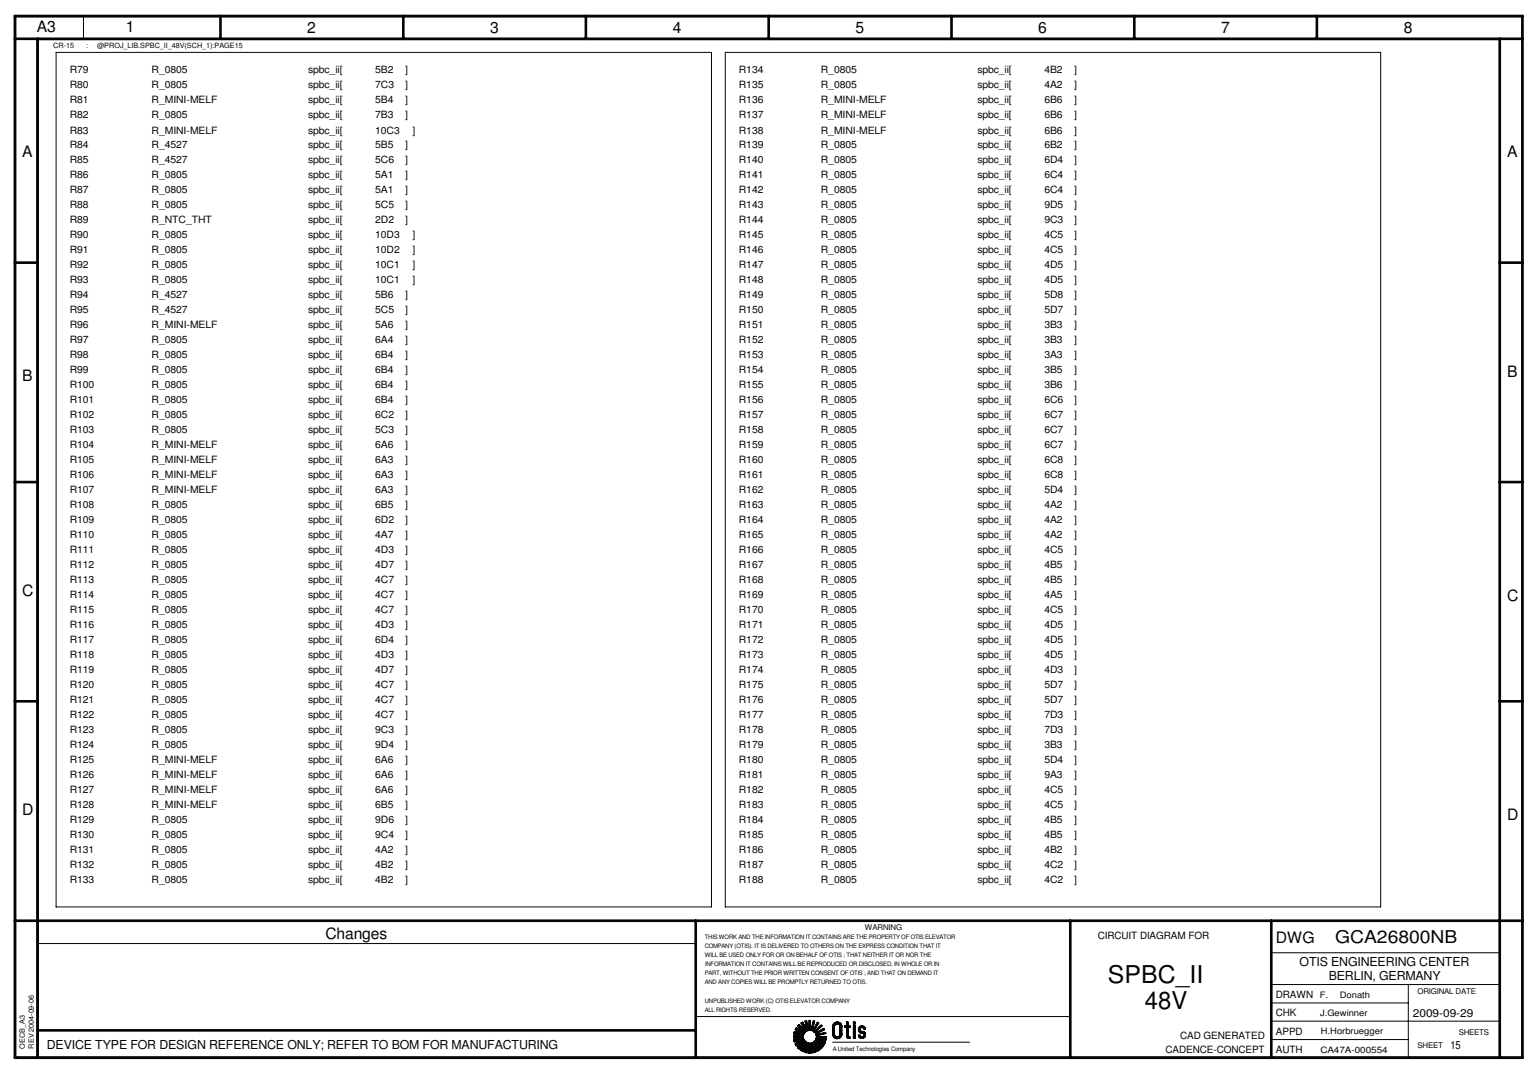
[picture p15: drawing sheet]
<svg xmlns="http://www.w3.org/2000/svg" width="297mm" height="210mm" viewBox="0 0 297 210" stroke-linecap="round" stroke-linejoin="round" font-family="sans-serif">
<defs><g id="words">
<g font-size="4.7" fill="#040503">
<text x="213.9" y="189.7">SPBC_II</text>
<text x="221.1" y="194.8">48V</text>
</g>
<text font-size="3.4" fill="#040503" x="257.9" y="182.2">GCA26800NB</text>
<g font-size="3" fill="#040503">
<text x="7.1" y="6.2">A3</text>
<text x="24.3" y="6.2">1</text>
<text x="59.3" y="6.4">2</text>
<text x="94.7" y="6.4">3</text>
<text x="129.9" y="6.4">4</text>
<text x="165.2" y="6.4">5</text>
<text x="200.5" y="6.4">6</text>
<text x="235.8" y="6.4">7</text>
<text x="271.1" y="6.4">8</text>
<text x="4.3" y="30.4">A</text>
<text x="291.1" y="30.4">A</text>
<text x="4.3" y="73.6">B</text>
<text x="291.1" y="72.7">B</text>
<text x="4.3" y="115.1">C</text>
<text x="291.1" y="116">C</text>
<text x="4.3" y="157.4">D</text>
<text x="291.1" y="158.3">D</text>
<text x="62.9" y="181.3">Changes</text>
<text x="246.4" y="182.2">DWG</text>
</g>
<g font-size="2.4" fill="#040503">
<text x="251" y="186.6">OTIS ENGINEERING CENTER</text>
<text x="256.6" y="189.3">BERLIN, GERMANY</text>
<text x="9.1" y="202.5">DEVICE TYPE FOR DESIGN REFERENCE ONLY; REFER TO BOM FOR MANUFACTURING</text>
</g>
<g font-size="2.2" fill="#040503">
<text x="272.9" y="196.3">2009-09-29</text>
<text x="280.1" y="202.5">15</text>
</g>
<g font-size="1.9" fill="#040503">
<text x="13.5" y="17.1">R80</text>
<text x="13.5" y="14.2">R79</text>
<text x="29.3" y="17.1">R_0805</text>
<text x="29.3" y="14.2">R_0805</text>
<text x="59.5" y="17.1">spbc_ii[</text>
<text x="59.5" y="14.2">spbc_ii[</text>
<text x="72.5" y="17.1">7C3</text>
<text x="72.5" y="14.2">5B2</text>
<text x="78.2" y="17.1">]</text>
<text x="78.2" y="14.2">]</text>
<text x="142.7" y="17.1">R135</text>
<text x="142.7" y="14.2">R134</text>
<text x="158.5" y="17.1">R_0805</text>
<text x="158.5" y="14.2">R_0805</text>
<text x="188.8" y="17.1">spbc_ii[</text>
<text x="188.8" y="14.2">spbc_ii[</text>
<text x="201.7" y="17.1">4A2</text>
<text x="201.7" y="14.2">4B2</text>
<text x="207.5" y="17.1">]</text>
<text x="207.5" y="14.2">]</text>
<text x="13.5" y="22.9">R82</text>
<text x="13.5" y="20">R81</text>
<text x="29.3" y="22.9">R_0805</text>
<text x="29.3" y="20">R_MINI-MELF</text>
<text x="59.5" y="20">spbc_ii[</text>
<text x="59.5" y="22.9">spbc_ii[</text>
<text x="72.5" y="20">5B4</text>
<text x="72.5" y="22.9">7B3</text>
<text x="78.2" y="20">]</text>
<text x="78.2" y="22.9">]</text>
<text x="142.7" y="22.9">R137</text>
<text x="142.7" y="20">R136</text>
<text x="158.5" y="22.9">R_MINI-MELF</text>
<text x="158.5" y="20">R_MINI-MELF</text>
<text x="188.8" y="22.9">spbc_ii[</text>
<text x="188.8" y="20">spbc_ii[</text>
<text x="201.7" y="22.9">6B6</text>
<text x="201.7" y="20">6B6</text>
<text x="207.5" y="22.9">]</text>
<text x="207.5" y="20">]</text>
<text x="13.5" y="28.7">R84</text>
<text x="13.5" y="25.8">R83</text>
<text x="29.3" y="28.7">R_4527</text>
<text x="29.3" y="25.8">R_MINI-MELF</text>
<text x="59.5" y="25.8">spbc_ii[</text>
<text x="59.5" y="28.7">spbc_ii[</text>
<text x="72.5" y="25.8">10C3</text>
<text x="72.5" y="28.7">5B5</text>
<text x="78.2" y="28.7">]</text>
<text x="79.7" y="25.8">]</text>
<text x="142.7" y="28.7">R139</text>
<text x="142.7" y="25.8">R138</text>
<text x="158.5" y="28.7">R_0805</text>
<text x="158.5" y="25.8">R_MINI-MELF</text>
<text x="188.8" y="25.8">spbc_ii[</text>
<text x="188.8" y="28.7">spbc_ii[</text>
<text x="201.7" y="25.8">6B6</text>
<text x="201.7" y="28.7">6B2</text>
<text x="207.5" y="25.8">]</text>
<text x="207.5" y="28.7">]</text>
<text x="13.5" y="34.5">R86</text>
<text x="13.5" y="31.5">R85</text>
<text x="29.3" y="34.5">R_0805</text>
<text x="29.3" y="31.5">R_4527</text>
<text x="59.5" y="34.5">spbc_ii[</text>
<text x="59.5" y="31.5">spbc_ii[</text>
<text x="72.5" y="34.5">5A1</text>
<text x="72.5" y="31.5">5C6</text>
<text x="78.2" y="31.5">]</text>
<text x="78.2" y="34.5">]</text>
<text x="142.7" y="34.5">R141</text>
<text x="142.7" y="31.5">R140</text>
<text x="158.5" y="34.5">R_0805</text>
<text x="158.5" y="31.5">R_0805</text>
<text x="188.8" y="34.5">spbc_ii[</text>
<text x="188.8" y="31.5">spbc_ii[</text>
<text x="201.7" y="34.5">6C4</text>
<text x="201.7" y="31.5">6D4</text>
<text x="207.5" y="34.5">]</text>
<text x="207.5" y="31.5">]</text>
<text x="13.5" y="40.2">R88</text>
<text x="13.5" y="37.3">R87</text>
<text x="29.3" y="40.2">R_0805</text>
<text x="29.3" y="37.3">R_0805</text>
<text x="59.5" y="40.2">spbc_ii[</text>
<text x="59.5" y="37.3">spbc_ii[</text>
<text x="72.5" y="40.2">5C5</text>
<text x="72.5" y="37.3">5A1</text>
<text x="78.2" y="40.2">]</text>
<text x="78.2" y="37.3">]</text>
<text x="142.7" y="40.2">R143</text>
<text x="142.7" y="37.3">R142</text>
<text x="158.5" y="40.2">R_0805</text>
<text x="158.5" y="37.3">R_0805</text>
<text x="188.8" y="40.2">spbc_ii[</text>
<text x="188.8" y="37.3">spbc_ii[</text>
<text x="201.7" y="40.2">9D5</text>
<text x="201.7" y="37.3">6C4</text>
<text x="207.5" y="40.2">]</text>
<text x="207.5" y="37.3">]</text>
<text x="13.5" y="43.1">R89</text>
<text x="13.5" y="46">R90</text>
<text x="29.3" y="43.1">R_NTC_THT</text>
<text x="29.3" y="46">R_0805</text>
<text x="59.5" y="43.1">spbc_ii[</text>
<text x="59.5" y="46">spbc_ii[</text>
<text x="72.5" y="43.1">2D2</text>
<text x="72.5" y="46">10D3</text>
<text x="78.2" y="43.1">]</text>
<text x="79.7" y="46">]</text>
<text x="142.7" y="46">R145</text>
<text x="142.7" y="43.1">R144</text>
<text x="158.5" y="46">R_0805</text>
<text x="158.5" y="43.1">R_0805</text>
<text x="188.8" y="46">spbc_ii[</text>
<text x="188.8" y="43.1">spbc_ii[</text>
<text x="201.7" y="46">4C5</text>
<text x="201.7" y="43.1">9C3</text>
<text x="207.5" y="46">]</text>
<text x="207.5" y="43.1">]</text>
<text x="13.5" y="51.8">R92</text>
<text x="13.5" y="48.9">R91</text>
<text x="29.3" y="51.8">R_0805</text>
<text x="29.3" y="48.9">R_0805</text>
<text x="59.5" y="51.8">spbc_ii[</text>
<text x="59.5" y="48.9">spbc_ii[</text>
<text x="72.5" y="51.8">10C1</text>
<text x="72.5" y="48.9">10D2</text>
<text x="79.7" y="51.8">]</text>
<text x="79.7" y="48.9">]</text>
<text x="142.7" y="51.8">R147</text>
<text x="142.7" y="48.9">R146</text>
<text x="158.5" y="51.8">R_0805</text>
<text x="158.5" y="48.9">R_0805</text>
<text x="188.8" y="51.8">spbc_ii[</text>
<text x="188.8" y="48.9">spbc_ii[</text>
<text x="201.7" y="51.8">4D5</text>
<text x="201.7" y="48.9">4C5</text>
<text x="207.5" y="51.8">]</text>
<text x="207.5" y="48.9">]</text>
<text x="13.5" y="57.6">R94</text>
<text x="13.5" y="54.7">R93</text>
<text x="29.3" y="57.6">R_4527</text>
<text x="29.3" y="54.7">R_0805</text>
<text x="59.5" y="57.6">spbc_ii[</text>
<text x="59.5" y="54.7">spbc_ii[</text>
<text x="72.5" y="57.6">5B6</text>
<text x="72.5" y="54.7">10C1</text>
<text x="78.2" y="57.6">]</text>
<text x="79.7" y="54.7">]</text>
<text x="142.7" y="57.6">R149</text>
<text x="142.7" y="54.7">R148</text>
<text x="158.5" y="57.6">R_0805</text>
<text x="158.5" y="54.7">R_0805</text>
<text x="188.8" y="57.6">spbc_ii[</text>
<text x="188.8" y="54.7">spbc_ii[</text>
<text x="201.7" y="57.6">5D8</text>
<text x="201.7" y="54.7">4D5</text>
<text x="207.5" y="57.6">]</text>
<text x="207.5" y="54.7">]</text>
<text x="13.5" y="63.4">R96</text>
<text x="13.5" y="60.5">R95</text>
<text x="29.3" y="63.4">R_MINI-MELF</text>
<text x="29.3" y="60.5">R_4527</text>
<text x="59.5" y="63.4">spbc_ii[</text>
<text x="59.5" y="60.5">spbc_ii[</text>
<text x="72.5" y="63.4">5A6</text>
<text x="72.5" y="60.5">5C5</text>
<text x="78.2" y="63.4">]</text>
<text x="78.2" y="60.5">]</text>
<text x="142.7" y="63.4">R151</text>
<text x="142.7" y="60.5">R150</text>
<text x="158.5" y="63.4">R_0805</text>
<text x="158.5" y="60.5">R_0805</text>
<text x="188.8" y="63.4">spbc_ii[</text>
<text x="188.8" y="60.5">spbc_ii[</text>
<text x="201.7" y="63.4">3B3</text>
<text x="201.7" y="60.5">5D7</text>
<text x="207.5" y="60.5">]</text>
<text x="207.5" y="63.4">]</text>
<text x="13.5" y="69.2">R98</text>
<text x="13.5" y="66.3">R97</text>
<text x="29.3" y="69.2">R_0805</text>
<text x="29.3" y="66.3">R_0805</text>
<text x="59.5" y="69.2">spbc_ii[</text>
<text x="59.5" y="66.3">spbc_ii[</text>
<text x="72.5" y="69.2">6B4</text>
<text x="72.5" y="66.3">6A4</text>
<text x="78.2" y="69.2">]</text>
<text x="78.2" y="66.3">]</text>
<text x="142.7" y="69.2">R153</text>
<text x="142.7" y="66.3">R152</text>
<text x="158.5" y="69.2">R_0805</text>
<text x="158.5" y="66.3">R_0805</text>
<text x="188.8" y="69.2">spbc_ii[</text>
<text x="188.8" y="66.3">spbc_ii[</text>
<text x="201.7" y="69.2">3A3</text>
<text x="201.7" y="66.3">3B3</text>
<text x="207.5" y="69.2">]</text>
<text x="207.5" y="66.3">]</text>
<text x="13.5" y="77.9">R101</text>
<text x="13.5" y="75">R100</text>
<text x="13.5" y="72.1">R99</text>
<text x="29.3" y="77.9">R_0805</text>
<text x="29.3" y="75">R_0805</text>
<text x="29.3" y="72.1">R_0805</text>
<text x="59.5" y="72.1">spbc_ii[</text>
<text x="59.5" y="77.9">spbc_ii[</text>
<text x="59.5" y="75">spbc_ii[</text>
<text x="72.5" y="72.1">6B4</text>
<text x="72.5" y="77.9">6B4</text>
<text x="72.5" y="75">6B4</text>
<text x="78.2" y="72.1">]</text>
<text x="78.2" y="77.9">]</text>
<text x="78.2" y="75">]</text>
<text x="142.7" y="77.9">R156</text>
<text x="142.7" y="75">R155</text>
<text x="142.7" y="72.1">R154</text>
<text x="158.5" y="77.9">R_0805</text>
<text x="158.5" y="75">R_0805</text>
<text x="158.5" y="72.1">R_0805</text>
<text x="188.8" y="77.9">spbc_ii[</text>
<text x="188.8" y="75">spbc_ii[</text>
<text x="188.8" y="72.1">spbc_ii[</text>
<text x="201.7" y="77.9">6C6</text>
<text x="201.7" y="75">3B6</text>
<text x="201.7" y="72.1">3B5</text>
<text x="207.5" y="77.9">]</text>
<text x="207.5" y="75">]</text>
<text x="207.5" y="72.1">]</text>
<text x="13.5" y="83.7">R103</text>
<text x="13.5" y="80.8">R102</text>
<text x="29.3" y="83.7">R_0805</text>
<text x="29.3" y="80.8">R_0805</text>
<text x="59.5" y="83.7">spbc_ii[</text>
<text x="59.5" y="80.8">spbc_ii[</text>
<text x="72.5" y="83.7">5C3</text>
<text x="72.5" y="80.8">6C2</text>
<text x="78.2" y="83.7">]</text>
<text x="78.2" y="80.8">]</text>
<text x="142.7" y="83.7">R158</text>
<text x="142.7" y="80.8">R157</text>
<text x="158.5" y="83.7">R_0805</text>
<text x="158.5" y="80.8">R_0805</text>
<text x="188.8" y="83.7">spbc_ii[</text>
<text x="188.8" y="80.8">spbc_ii[</text>
<text x="201.7" y="83.7">6C7</text>
<text x="201.7" y="80.8">6C7</text>
<text x="207.5" y="83.7">]</text>
<text x="207.5" y="80.8">]</text>
<text x="13.5" y="89.5">R105</text>
<text x="13.5" y="86.5">R104</text>
<text x="29.3" y="89.5">R_MINI-MELF</text>
<text x="29.3" y="86.5">R_MINI-MELF</text>
<text x="59.5" y="89.5">spbc_ii[</text>
<text x="59.5" y="86.5">spbc_ii[</text>
<text x="72.5" y="89.5">6A3</text>
<text x="72.5" y="86.5">6A6</text>
<text x="78.2" y="89.5">]</text>
<text x="78.2" y="86.5">]</text>
<text x="142.7" y="89.5">R160</text>
<text x="142.7" y="86.5">R159</text>
<text x="158.5" y="89.5">R_0805</text>
<text x="158.5" y="86.5">R_0805</text>
<text x="188.8" y="89.5">spbc_ii[</text>
<text x="188.8" y="86.5">spbc_ii[</text>
<text x="201.7" y="89.5">6C8</text>
<text x="201.7" y="86.5">6C7</text>
<text x="207.5" y="89.5">]</text>
<text x="207.5" y="86.5">]</text>
<text x="13.5" y="95.2">R107</text>
<text x="13.5" y="92.3">R106</text>
<text x="29.3" y="95.2">R_MINI-MELF</text>
<text x="29.3" y="92.3">R_MINI-MELF</text>
<text x="59.5" y="95.2">spbc_ii[</text>
<text x="59.5" y="92.3">spbc_ii[</text>
<text x="72.5" y="95.2">6A3</text>
<text x="72.5" y="92.3">6A3</text>
<text x="78.2" y="95.2">]</text>
<text x="78.2" y="92.3">]</text>
<text x="142.7" y="95.2">R162</text>
<text x="142.7" y="92.3">R161</text>
<text x="158.5" y="95.2">R_0805</text>
<text x="158.5" y="92.3">R_0805</text>
<text x="188.8" y="95.2">spbc_ii[</text>
<text x="188.8" y="92.3">spbc_ii[</text>
<text x="201.7" y="95.2">5D4</text>
<text x="201.7" y="92.3">6C8</text>
<text x="207.5" y="95.2">]</text>
<text x="207.5" y="92.3">]</text>
<text x="13.5" y="101">R109</text>
<text x="13.5" y="98.1">R108</text>
<text x="29.3" y="101">R_0805</text>
<text x="29.3" y="98.1">R_0805</text>
<text x="59.5" y="101">spbc_ii[</text>
<text x="59.5" y="98.1">spbc_ii[</text>
<text x="72.5" y="101">6D2</text>
<text x="72.5" y="98.1">6B5</text>
<text x="78.2" y="101">]</text>
<text x="78.2" y="98.1">]</text>
<text x="142.7" y="101">R164</text>
<text x="142.7" y="98.1">R163</text>
<text x="158.5" y="101">R_0805</text>
<text x="158.5" y="98.1">R_0805</text>
<text x="188.8" y="101">spbc_ii[</text>
<text x="188.8" y="98.1">spbc_ii[</text>
<text x="201.7" y="101">4A2</text>
<text x="201.7" y="98.1">4A2</text>
<text x="207.5" y="101">]</text>
<text x="207.5" y="98.1">]</text>
<text x="13.5" y="106.8">R111</text>
<text x="13.5" y="103.9">R110</text>
<text x="29.3" y="106.8">R_0805</text>
<text x="29.3" y="103.9">R_0805</text>
<text x="59.5" y="106.8">spbc_ii[</text>
<text x="59.5" y="103.9">spbc_ii[</text>
<text x="72.5" y="106.8">4D3</text>
<text x="72.5" y="103.9">4A7</text>
<text x="78.2" y="106.8">]</text>
<text x="78.2" y="103.9">]</text>
<text x="142.7" y="106.8">R166</text>
<text x="142.7" y="103.9">R165</text>
<text x="158.5" y="106.8">R_0805</text>
<text x="158.5" y="103.9">R_0805</text>
<text x="188.8" y="106.8">spbc_ii[</text>
<text x="188.8" y="103.9">spbc_ii[</text>
<text x="201.7" y="106.8">4C5</text>
<text x="201.7" y="103.9">4A2</text>
<text x="207.5" y="106.8">]</text>
<text x="207.5" y="103.9">]</text>
<text x="13.5" y="112.6">R113</text>
<text x="13.5" y="109.7">R112</text>
<text x="29.3" y="112.6">R_0805</text>
<text x="29.3" y="109.7">R_0805</text>
<text x="59.5" y="112.6">spbc_ii[</text>
<text x="59.5" y="109.7">spbc_ii[</text>
<text x="72.5" y="112.6">4C7</text>
<text x="72.5" y="109.7">4D7</text>
<text x="78.2" y="112.6">]</text>
<text x="78.2" y="109.7">]</text>
<text x="142.7" y="112.6">R168</text>
<text x="142.7" y="109.7">R167</text>
<text x="158.5" y="112.6">R_0805</text>
<text x="158.5" y="109.7">R_0805</text>
<text x="188.8" y="112.6">spbc_ii[</text>
<text x="188.8" y="109.7">spbc_ii[</text>
<text x="201.7" y="112.6">4B5</text>
<text x="201.7" y="109.7">4B5</text>
<text x="207.5" y="112.6">]</text>
<text x="207.5" y="109.7">]</text>
<text x="13.5" y="118.4">R115</text>
<text x="13.5" y="115.5">R114</text>
<text x="29.3" y="118.4">R_0805</text>
<text x="29.3" y="115.5">R_0805</text>
<text x="59.5" y="118.4">spbc_ii[</text>
<text x="59.5" y="115.5">spbc_ii[</text>
<text x="72.5" y="118.4">4C7</text>
<text x="72.5" y="115.5">4C7</text>
<text x="78.2" y="118.4">]</text>
<text x="78.2" y="115.5">]</text>
<text x="142.7" y="118.4">R170</text>
<text x="142.7" y="115.5">R169</text>
<text x="158.5" y="118.4">R_0805</text>
<text x="158.5" y="115.5">R_0805</text>
<text x="188.8" y="118.4">spbc_ii[</text>
<text x="188.8" y="115.5">spbc_ii[</text>
<text x="201.7" y="118.4">4C5</text>
<text x="201.7" y="115.5">4A5</text>
<text x="207.5" y="118.4">]</text>
<text x="207.5" y="115.5">]</text>
<text x="13.5" y="124.2">R117</text>
<text x="13.5" y="121.3">R116</text>
<text x="29.3" y="124.2">R_0805</text>
<text x="29.3" y="121.3">R_0805</text>
<text x="59.5" y="124.2">spbc_ii[</text>
<text x="59.5" y="121.3">spbc_ii[</text>
<text x="72.5" y="124.2">6D4</text>
<text x="72.5" y="121.3">4D3</text>
<text x="78.2" y="124.2">]</text>
<text x="78.2" y="121.3">]</text>
<text x="142.7" y="124.2">R172</text>
<text x="142.7" y="121.3">R171</text>
<text x="158.5" y="124.2">R_0805</text>
<text x="158.5" y="121.3">R_0805</text>
<text x="188.8" y="124.2">spbc_ii[</text>
<text x="188.8" y="121.3">spbc_ii[</text>
<text x="201.7" y="124.2">4D5</text>
<text x="201.7" y="121.3">4D5</text>
<text x="207.5" y="124.2">]</text>
<text x="207.5" y="121.3">]</text>
<text x="13.5" y="130">R119</text>
<text x="13.5" y="127">R118</text>
<text x="29.3" y="130">R_0805</text>
<text x="29.3" y="127">R_0805</text>
<text x="59.5" y="130">spbc_ii[</text>
<text x="59.5" y="127">spbc_ii[</text>
<text x="72.5" y="130">4D7</text>
<text x="72.5" y="127">4D3</text>
<text x="78.2" y="130">]</text>
<text x="78.2" y="127">]</text>
<text x="142.7" y="130">R174</text>
<text x="142.7" y="127">R173</text>
<text x="158.5" y="130">R_0805</text>
<text x="158.5" y="127">R_0805</text>
<text x="188.8" y="130">spbc_ii[</text>
<text x="188.8" y="127">spbc_ii[</text>
<text x="201.7" y="130">4D3</text>
<text x="201.7" y="127">4D5</text>
<text x="207.5" y="130">]</text>
<text x="207.5" y="127">]</text>
<text x="13.5" y="135.8">R121</text>
<text x="13.5" y="132.8">R120</text>
<text x="29.3" y="135.8">R_0805</text>
<text x="29.3" y="132.8">R_0805</text>
<text x="59.5" y="135.8">spbc_ii[</text>
<text x="59.5" y="132.8">spbc_ii[</text>
<text x="72.5" y="135.8">4C7</text>
<text x="72.5" y="132.8">4C7</text>
<text x="78.2" y="135.8">]</text>
<text x="78.2" y="132.8">]</text>
<text x="142.7" y="135.8">R176</text>
<text x="142.7" y="132.8">R175</text>
<text x="158.5" y="135.8">R_0805</text>
<text x="158.5" y="132.8">R_0805</text>
<text x="188.8" y="135.8">spbc_ii[</text>
<text x="188.8" y="132.8">spbc_ii[</text>
<text x="201.7" y="135.8">5D7</text>
<text x="201.7" y="132.8">5D7</text>
<text x="207.5" y="135.8">]</text>
<text x="207.5" y="132.8">]</text>
<text x="13.5" y="141.5">R123</text>
<text x="13.5" y="138.6">R122</text>
<text x="29.3" y="141.5">R_0805</text>
<text x="29.3" y="138.6">R_0805</text>
<text x="59.5" y="141.5">spbc_ii[</text>
<text x="59.5" y="138.6">spbc_ii[</text>
<text x="72.5" y="141.5">9C3</text>
<text x="72.5" y="138.6">4C7</text>
<text x="78.2" y="141.5">]</text>
<text x="78.2" y="138.6">]</text>
<text x="142.7" y="141.5">R178</text>
<text x="142.7" y="138.6">R177</text>
<text x="158.5" y="141.5">R_0805</text>
<text x="158.5" y="138.6">R_0805</text>
<text x="188.8" y="141.5">spbc_ii[</text>
<text x="188.8" y="138.6">spbc_ii[</text>
<text x="201.7" y="141.5">7D3</text>
<text x="201.7" y="138.6">7D3</text>
<text x="207.5" y="141.5">]</text>
<text x="207.5" y="138.6">]</text>
<text x="13.5" y="147.3">R125</text>
<text x="13.5" y="144.4">R124</text>
<text x="29.3" y="147.3">R_MINI-MELF</text>
<text x="29.3" y="144.4">R_0805</text>
<text x="59.5" y="147.3">spbc_ii[</text>
<text x="59.5" y="144.4">spbc_ii[</text>
<text x="72.5" y="147.3">6A6</text>
<text x="72.5" y="144.4">9D4</text>
<text x="78.2" y="147.3">]</text>
<text x="78.2" y="144.4">]</text>
<text x="142.7" y="147.3">R180</text>
<text x="142.7" y="144.4">R179</text>
<text x="158.5" y="147.3">R_0805</text>
<text x="158.5" y="144.4">R_0805</text>
<text x="188.8" y="147.3">spbc_ii[</text>
<text x="188.8" y="144.4">spbc_ii[</text>
<text x="201.7" y="147.3">5D4</text>
<text x="201.7" y="144.4">3B3</text>
<text x="207.5" y="147.3">]</text>
<text x="207.5" y="144.4">]</text>
<text x="13.5" y="156">R128</text>
<text x="13.5" y="153.1">R127</text>
<text x="13.5" y="150.2">R126</text>
<text x="29.3" y="156">R_MINI-MELF</text>
<text x="29.3" y="153.1">R_MINI-MELF</text>
<text x="29.3" y="150.2">R_MINI-MELF</text>
<text x="59.5" y="156">spbc_ii[</text>
<text x="59.5" y="153.1">spbc_ii[</text>
<text x="59.5" y="150.2">spbc_ii[</text>
<text x="72.5" y="156">6B5</text>
<text x="72.5" y="153.1">6A6</text>
<text x="72.5" y="150.2">6A6</text>
<text x="78.2" y="156">]</text>
<text x="78.2" y="153.1">]</text>
<text x="78.2" y="150.2">]</text>
<text x="142.7" y="156">R183</text>
<text x="142.7" y="153.1">R182</text>
<text x="142.7" y="150.2">R181</text>
<text x="158.5" y="156">R_0805</text>
<text x="158.5" y="153.1">R_0805</text>
<text x="158.5" y="150.2">R_0805</text>
<text x="188.8" y="156">spbc_ii[</text>
<text x="188.8" y="153.1">spbc_ii[</text>
<text x="188.8" y="150.2">spbc_ii[</text>
<text x="201.7" y="156">4C5</text>
<text x="201.7" y="153.1">4C5</text>
<text x="201.7" y="150.2">9A3</text>
<text x="207.5" y="156">]</text>
<text x="207.5" y="153.1">]</text>
<text x="207.5" y="150.2">]</text>
<text x="13.5" y="161.8">R130</text>
<text x="13.5" y="158.9">R129</text>
<text x="29.3" y="161.8">R_0805</text>
<text x="29.3" y="158.9">R_0805</text>
<text x="59.5" y="161.8">spbc_ii[</text>
<text x="59.5" y="158.9">spbc_ii[</text>
<text x="72.5" y="161.8">9C4</text>
<text x="72.5" y="158.9">9D6</text>
<text x="78.2" y="161.8">]</text>
<text x="78.2" y="158.9">]</text>
<text x="142.7" y="161.8">R185</text>
<text x="142.7" y="158.9">R184</text>
<text x="158.5" y="161.8">R_0805</text>
<text x="158.5" y="158.9">R_0805</text>
<text x="188.8" y="161.8">spbc_ii[</text>
<text x="188.8" y="158.9">spbc_ii[</text>
<text x="201.7" y="161.8">4B5</text>
<text x="201.7" y="158.9">4B5</text>
<text x="207.5" y="161.8">]</text>
<text x="207.5" y="158.9">]</text>
<text x="13.5" y="167.6">R132</text>
<text x="13.5" y="164.7">R131</text>
<text x="29.3" y="167.6">R_0805</text>
<text x="29.3" y="164.7">R_0805</text>
<text x="59.5" y="167.6">spbc_ii[</text>
<text x="59.5" y="164.7">spbc_ii[</text>
<text x="72.5" y="167.6">4B2</text>
<text x="72.5" y="164.7">4A2</text>
<text x="78.2" y="167.6">]</text>
<text x="78.2" y="164.7">]</text>
<text x="142.7" y="167.6">R187</text>
<text x="142.7" y="164.7">R186</text>
<text x="158.5" y="167.6">R_0805</text>
<text x="158.5" y="164.7">R_0805</text>
<text x="188.8" y="167.6">spbc_ii[</text>
<text x="188.8" y="164.7">spbc_ii[</text>
<text x="201.7" y="167.6">4C2</text>
<text x="201.7" y="164.7">4B2</text>
<text x="207.5" y="167.6">]</text>
<text x="207.5" y="164.7">]</text>
<text x="13.5" y="170.5">R133</text>
<text x="29.3" y="170.5">R_0805</text>
<text x="59.5" y="170.5">spbc_ii[</text>
<text x="72.5" y="170.5">4B2</text>
<text x="78.2" y="170.5">]</text>
<text x="142.7" y="170.5">R188</text>
<text x="158.5" y="170.5">R_0805</text>
<text x="188.8" y="170.5">spbc_ii[</text>
<text x="201.7" y="170.5">4C2</text>
<text x="207.5" y="170.5">]</text>
<text x="212" y="181.3">CIRCUIT DIAGRAM FOR</text>
<text x="246.4" y="196.3">CHK</text>
<text x="246.4" y="192.7">DRAWN</text>
<text x="225.1" y="203.3">CADENCE-CONCEPT</text>
<text x="227.9" y="200.7">CAD GENERATED</text>
<text x="246.4" y="203.3">AUTH</text>
<text x="246.4" y="199.8">APPD</text>
</g>
<g font-size="1.7" fill="#040503">
<text x="254.9" y="192.7">F.</text>
<text x="255" y="196.2">J.Gewinner</text>
<text x="258.7" y="192.7">Donath</text>
<text x="255" y="203.3">CA47A-000554</text>
<text x="255.1" y="199.7">H.Horbruegger</text>
</g>
<g font-size="1.5" fill="#040503">
<text x="167" y="179.5">WARNING</text>
<text x="273.8" y="191.9">ORIGINAL DATE</text>
<text x="273.8" y="202.4">SHEET</text>
<text x="281.7" y="199.8">SHEETS</text>
</g>
<g font-size="1.4" fill="#040503">
<text x="10.3" y="9.2">CR-15</text>
<text x="16.6" y="9.2">:</text>
<text x="18.8" y="9.2">@PROJ_LIB.SPBC_II_48V(SCH_1):PAGE15</text>
<text x="4.8" y="202.5" transform="rotate(-90 4.8 202.5)">OECB_A3</text>
<text x="6.5" y="202.5" transform="rotate(-90 6.5 202.5)">REV 2004-09-06</text>
</g>
<g font-size="1.2" fill="#040503">
<text x="136.1" y="183">COMPANY (OTIS). IT IS DELIVERED TO OTHERS ON THE EXPRESS CONDITION THAT IT</text>
<text x="136.1" y="184.8">WILL BE USED ONLY FOR OR ON BEHALF OF OTIS ; THAT NEITHER IT OR NOR THE</text>
<text x="136.1" y="181.3">THIS WORK AND THE INFORMATION IT CONTAINS ARE THE PROPERTY OF OTIS ELEVATOR</text>
<text x="136.1" y="190.1">AND ANY COPIES WILL BE PROMPTLY RETURNED TO OTIS.</text>
<text x="136.1" y="188.3">PART, WITHOUT THE PRIOR WRITTEN CONSENT OF OTIS ; AND THAT ON DEMAND IT</text>
<text x="136.2" y="186.6">INFORMATION IT CONTAINS WILL BE REPRODUCED OR DISCLOSED, IN WHOLE OR IN</text>
<text x="136.1" y="193.6">UNPUBLISHED WORK (C) OTIS ELEVATOR COMPANY</text>
<text x="136.1" y="195.4">ALL RIGHTS RESERVED.</text>
<text x="160.8" y="203">A United Technologies Company</text>
</g>
</g></defs>
<g fill="none" stroke="#040503" stroke-width=".51">
<path d="M2.9 3.1h291.1v201.2h-291.1zM2.9 7.5h291.1M7.3 7.5v196.8M42.6 3.1v4.4M77.9 3.1v4.4M113.2 3.1v4.4M148.5 3.1v4.4M183.8 3.1v4.4M219.1 3.1v4.4M254.3 3.1v4.4M289.6 7.5v196.8M2.9 50.7h4.4"/>
<path d="M289.6 50.7h4.4M2.9 93.1h4.4M289.6 93.1h4.4M2.9 135.4h4.4M289.6 135.4h4.4M2.9 177.8h291.1M134.4 177.8v26.5M206.7 177.8v26.5M245.5 177.8v26.5M7.3 199h127.1"/>
</g>
<g fill="none" stroke="#040503" stroke-width=".19">
<path d="M3 3.3h290.9v200.8h-290.9zM10.8 10.1h126.6v165h-126.6zM16.1 3.1v4.4M140.1 10.1h126.6v165h-126.6zM7.3 182.2h127.1M134.4 196.3h72.3M153.2 199.9h2M153.2 200h2M153.3 199.5h1.5M153.3 199.5h1.3M153.3 199.6h2M153.3 199.6h2.1"/>
<path d="M153.3 199.4h1M153.3 199.3h.8M153.4 199.3h.4M153.4 199.3h.5M153.4 199.2h.1M153.5 199.7h1.8M153.5 198.8l1.4 .8-1.5-.4M153.6 198.8h.7M153.6 198.8h.8M153.6 198.7h.6M153.7 198.6h.4M153.7 198.8h.8"/>
<path d="M153.7 198.6h.3M153.7 198.5h.2M153.8 198.5h.1M153.8 198.9h.8M153.8 199.7h1.4M153.9 199h.8M153.9 199h.9M154 199.1h2M154 198.1h.6M154 198.2h.6M154.1 198.2h.6M154.1 198.2h.7"/>
<path d="M154.1 198h.4M154.1 199.8h1.1M154.2 198.3h.6M154.2 198h.2M154.2 197.9h.2M154.2 199.1h.8M154.3 198.3h.5M154.3 197.9h.1M154.3 199.2h.8M154.3 198.4h.6M154.3 199.9h.9M154.3 199.3h1.3"/>
<path d="M154.3 199.2h1.4M154.4 198.5h.6M154.5 198.5h.5M154.5 199.9h.7M154.5 198.6h.6M154.5 199.3h1.1M154.6 198.6h.6M154.6 199.3h.9M154.6 198.1h-.6l1.2 1.2-1.4-.9M154.6 198.7h.6M154.6 198.7l.7 .1M154.6 199.4h.9"/>
<path d="M154.7 197.5l.9 1.6-1.3-1.3M154.7 197.5h.4M154.7 197.6h.4M154.7 198.8h.6M154.8 197.5h.3M154.8 197.6h.3M154.8 197.7h.4M154.8 198.8h1.7M154.8 199.5h.6M154.8 197.4h.3M154.8 197.8h.4M154.9 197.8h.4"/>
<path d="M154.9 198.9h.5M154.9 199.5h.5M154.9 197.4h.1M154.9 197.9h.4M154.9 198.9h2M154.9 198h.4M154.9 199h2M155 197.4h.1M155 198h.4M155 199h1.1M155 198.1h.4M155.1 198.2h.4"/>
<path d="M155.1 198.2h.3M155.1 199.1h.7M155.1 198.3h.5M155.1 198.3h.4M155.1 199.2h.6M155.2 198.4h.4M155.2 198.5h.4M155.3 198.5h.4M155.3 198.6h.4M155.3 199.6h-2l1.5 .3M155.4 198.7h.3M155.4 198.7h1.1"/>
<path d="M155.4 198.8h1.1M155.5 197.3h.3M155.5 197.2h.3M155.5 198.9h1M155.5 197.4h.3M155.6 197.5h.3M155.6 197.6h.3M155.6 197.7h.3M155.6 197.7h.4M155.6 197.8h.4M155.6 197.9h.4M155.7 198h.3"/>
<path d="M155.7 197.9h.3M155.7 198.2h.3M155.7 198.1h.3M155.7 197.1h.1M155.7 198.3h.4M155.8 197.1h-.4l.5 1.9-.9-1.6M155.8 198.4h.3M155.8 198.3h.3M155.8 197.1l.4 1.8v-1.9h.3v2M155.8 198.6h.4M155.8 198.5h.3M155.8 198.7h.4"/>
<path d="M156.2 197.5h.3M156.2 197.4h.3M156.2 197.3h.3M156.2 198.2h.3M156.2 197.2h.3M156.2 197.1h.3M156.2 198.4h.3M156.2 198.3h.3M156.2 198.6h.3M156.2 198.5h.3M156.2 198h.3M156.2 197.6h.3"/>
<path d="M156.2 197.7h.3M156.2 197.8h.3M156.2 198.1h.3M156.2 197.9h.3M156.2 198.7h.3M156.5 199h.3M156.7 198.6h.2M156.7 198.7h.2M156.7 198.8h.2M156.7 198.9h.2M156.7 198.5h.3M156.8 198.4h.2"/>
<path d="M156.8 198.5h.2M156.8 198.2h.3M156.8 198.3h.3M156.8 198.1h.3M156.9 198h.2M156.9 197.8h.3M156.9 197.9h.3M156.9 197.9h.2M156.9 197.7h.3M157 197.5h.3M157 197.6h.3M157 197.6h.2"/>
<path d="M157 199h.2M157 197.4h.3M157 198.9h.3M157.1 197.2h.2M157.1 197.3h.2M157.1 198.9h.2M157.1 199.1h.1M157.1 197.1h.1M157.1 199.2h.1M157.1 197.1h.2M157.1 198.8h.2M157.1 197.1l-.5 1.9"/>
<path d="M157.1 198.7h.3M157.2 198.6h.3M157.3 198.5h.2M157.3 199.3h.2M157.3 199.2h.3M157.3 199.3h.1M157.3 198.3h.3M157.3 199.1h.3M157.3 197.1l-.5 2M157.4 198.2h.3M157.4 198.3h.2M157.4 198.7l-.3 .1"/>
<path d="M157.5 198.2h.2M157.5 198.1h.2M157.5 199.6h.2M157.5 198h.4M157.5 199h.3M157.5 199.6h.1M157.5 199.5h.4M157.6 198h.3M157.6 198.9h.3M157.6 198.4h-.3M157.6 197.9h.3M157.6 199.9h.6"/>
<path d="M157.6 199.9h.3M157.6 197.8h.3M157.6 198.8h.4M157.6 200h.2M157.7 197.6h.4M157.7 197.7h.3M157.7 198.8h.3M157.7 199.1h-.3M157.7 199.8h.8M157.8 197.6h.3M157.8 199.3h.4M157.8 197.5h.4l-1.1 1.7"/>
<path d="M157.8 197.5h.3M157.8 198l-.3 .1M157.8 198.7h.4M157.9 197.4h.1M157.9 198.6h.3M157.9 199.3h.3M157.9 197.4l-1 1.7h.3M157.9 199.3h.5M157.9 198.5h.4M158 198.5h.3M158 198.5h.4M158 197.7h-.3"/>
<path d="M158 199.2h.5M158.1 198.7l-.4 .1M158.1 199.2h.4M158.1 199.4h-.5M158.2 199.7h.8M158.2 198.3h.3M158.2 199.1h.4M158.2 198.3h.4M158.2 198.2h.4M158.3 198.2h.4M158.4 198.2h.3M158.4 198.1h.3"/>
<path d="M158.4 199h.5M158.4 198.1h.4l-1.4 1.3M158.4 199.6h.8M158.5 198.4h-.4M158.5 199h.5M158.5 198h.2M158.5 198.9h.5M158.6 198h.1M158.6 198.9h.5M158.6 197.9l-1.4 1.4h.3M158.6 199.6h.7M158.6 198.8h.7l-1.8 .9"/>
<path d="M158.7 199.6h.8l-1.9 .4M158.8 198.8h.5M158.8 199.1h-.6M158.8 199.7l-.9 .1M158.8 199.5h.7M159 198.7h.2M159 199.5h.5M159 198.6h.2M159.1 198.6l-1.6 .9h.3M159.3 199.4h.2M159.5 199.3l-1.9 .6h.8M160.8 198.2h.4v1.5h-.4"/>
<path d="M160.8 198.2h.4M160.8 199.7h.4M160.9 198v1.9M160.9 198.2v1.5M160.9 199.9v.1M160.9 198h.3M160.9 198.1h.3M160.9 199.9h.3M160.9 199.8h.3M160.9 197.9v.1M160.9 197.9h.4M160.9 198h.4"/>
<path d="M160.9 200h.4M160.9 197.8v.1M160.9 197.8h.6M161 197.7h.1M161 198.2v1.5M161 197.7h1.4M161.1 197.6l-.2 .2M161.1 197.7h1.2M161.1 198.2v1.5M161.1 197.6h1.2M161.2 197.5h1.1M161.2 197.6h1.1"/>
<path d="M161.2 197.5l-.1 .1M161.2 197.5h1l.1 .1M161.3 197.5h.8M161.4 197.8l-.5 .1h.5M161.4 197.4h.6M161.5 197.4h.4M161.9 197.8h.5M162 197.8h.5M162 197.9h.5M162.1 197.9h.4M162.1 198h.4M162.1 200h.4"/>
<path d="M162.2 198h.4M162.2 199.9h.4M162.2 198.2h.4M162.2 198.1h.4M162.2 199.7h.4M162.2 199.8h.4M162.3 198.2v1.5M162.4 197.7l.1 .1M162.4 198.2v1.5M162.4 197.7h.1M162.5 197.8v.1M162.5 198.2v1.5"/>
<path d="M162.5 197.9l.1 .1M162.6 198v1.9M162.6 198.2v1.5M162.6 199.9l-.1 .1M162.6 198.2h-.4v1.5h.4M163.1 198.2h1.1M163.1 198.4h1.1M163.1 198.3h1.1M163.1 198.1h1.1M163.5 197.4v2.6h.3v-2.6M163.5 197.4v2.6M163.6 197.4v2.6"/>
<path d="M163.7 197.4v2.6M163.8 197.4v2.6M164.8 197.4v.3M164.8 198.1v2.4M164.9 197.4v.3M164.9 198.1v2.4M165 197.4v.3M165 198.1v2.4M165.1 197.4v.3M165.1 198.1v2.4M165.2 197.4v.3M165.2 198.1v2.4"/>
<path d="M165.8 198.6h.4M165.8 198.7h.3M165.8 198.7h.4M165.8 198.8h.3M165.8 198.9h.3M165.8 199h.4M165.8 199.9h.3M165.8 200h.4M165.8 198.5h.4M165.8 198.5h.5M165.8 199.1h.5M165.8 199.1h.7"/>
<path d="M165.8 199.2h.9M165.9 198.4h1.2M165.9 199.2h.9M165.9 199.3h1M165.9 198.3h1.1M166 198.3h1M166 199.3h1M166 198.2h.9M166 199.4h1M166.2 198.2h.6M166.2 199.5h.9M166.2 198.1h.5"/>
<path d="M166.4 198.1h.1M166.7 198.5h.4M166.7 199.5h.4M166.7 199.6h.4M166.7 198.6h.4M166.8 199.7h.4M166.8 198.6h.4M166.8 199.6h.3M166.8 200h.4M166.8 198.7h.4M166.8 198.8h.4M166.8 199.9h.4"/>
<path d="M166.8 199.8h.4M245.5 197.2h44.1M245.5 190.1h44.1M245.5 184h44.1M245.5 193.7h26.5M272 190.1v14.2M7.1 204.3v-196.6h282.7v196.6M153.2 200.4h2M153.2 200.1h2M153.2 200.2h2M153.2 200.3h2M153.3 200.9h2.1"/>
<path d="M153.3 201h2.1M153.3 201h1M153.3 201h.9M153.4 201.1h.6M153.4 201.2l1.3-.2-1.2 .6h1.1M153.4 200.7h1.9M153.6 201.6h.8M153.6 201.7h.7M153.6 201.5h1M153.7 201.8h.4M153.7 201.8h.5M153.7 201.9h.3"/>
<path d="M153.7 201.5h5.6M153.7 200.7h1.6M153.8 201.9h.1M153.8 202h.1M153.8 201.4h5.5M153.8 202l1-.6-.8 .9h.7M153.8 200.7h1.4M153.9 201.4h2.2M153.9 201.1l-.5 .1M154 200.6h1.2M154 201.3h1.9M154 202.3h.7"/>
<path d="M154 202.2h.8M154 201.3h1.8M154.1 202.4h.5M154.1 200.6h1.1M154.1 201.3h1.7M154.2 201.2h1.5M154.2 202.5h.3M154.2 202.1h4.7M154.3 200.5h.9M154.3 201.2h1.4M154.3 202h4.6M154.3 202.6h.1"/>
<path d="M154.3 202h4.5M154.3 201.9h4.5M154.3 201.9h4.4M154.3 202.6l.8-.6-.5 .8M154.4 201.8h4.3M154.4 201.1h1.2M154.5 201.8h4.1M154.5 201h1M154.6 201h.9M154.6 201.7h4M154.6 201.7h4.6M154.6 201.6h4.7"/>
<path d="M154.6 200.4l-1.3 .4h2.1M154.6 202.8h.6M154.7 202.7h.6M154.7 201.5h4.6M154.7 202.6h.7M154.8 202.6h.6M154.8 202.9h.3M154.8 202.4h3.3M154.9 202.4h3.1M154.9 202.4h.6M154.9 203h.2M154.9 202.1l-.8 .1"/>
<path d="M154.9 202.3h3.1M154.9 202.2h4M155 203h.1M155 203.1l.6-.8-.3 .9h.6M155.2 202.8l-.6 .1M155.4 203.1h.5M155.4 202.9h.6M155.4 203h.6M155.4 202.8h.6M155.4 202.5h-.6M155.4 202.6h1.9M155.4 202.7h1.3"/>
<path d="M155.4 202.8h1.3M155.4 202.7h1.9M155.4 203.2h.5M155.5 202.6h1.8M155.5 202.6h2.7M155.6 202.4h2.5M155.6 203.3h.2M155.8 203.3l.3-.8v.9M156.1 203.1h.6M156.1 202.9h.6M156.1 203h.6M156.1 203.3h.6"/>
<path d="M156.1 202.8h.6M156.1 203.2h.6M156.2 203.4h.3M156.7 201.4h2.7M156.8 202.7h.6M156.8 202.8h.6M156.8 202.8l.6 .1M156.8 202.9h.6M156.8 203h.6M156.9 203.1h.6M156.9 203h.6M156.9 201.3h2.5"/>
<path d="M156.9 203.3h.3M156.9 203.2h.4M157 203.3l-.3-.7v.8M157 201.3h2.4M157.1 201.3h2.3M157.1 201.2h2.3M157.3 201h1.7M157.3 201.1h1.9M157.3 201h1.8M157.3 201h2.2M157.4 202.6h.8M157.4 200.9h2.1"/>
<path d="M157.5 202.7h.7M157.5 200.8h2M157.5 200.9h2M157.5 202.8h.7M157.5 200.7h2.1M157.6 200.6h2M157.6 200.7h2M157.6 200.5h2M157.6 200.4h2M157.6 202.9h.4M157.6 202.9h.5M157.6 200.2h2"/>
<path d="M157.6 200.3h2M157.7 203h.2M157.8 203.1l-.5-.6 .2 .7h-.6M158.1 202.3h.7M158.2 202.5h-2.7M158.2 202.3h.6M158.2 202.4h.5M158.3 202.4h.4M158.4 202.5h.2M158.4 202.6h.1M158.5 202.6l-.6-.5 .4 .6h-.8M158.7 201.7h.5"/>
<path d="M158.8 201.8h.4M158.8 201l.6 .2h-2.3M158.9 201.8h.3M158.9 202.1l-3.9 .1M159.1 201.8l-.6-.2 .5 .5h-4.8M159.6 200.4l-2 .1M160.8 201.3h26.5M160.9 200l.1 .3M160.9 200.1h.1M160.9 200.1h.6M161 200.2h1.4M161 200.2h.5"/>
<path d="M161.1 200.3l.1 .1M161.1 200.3h1.2M161.2 200.4h1.1M161.2 200.4h1M161.3 200.4v.1M161.4 200.5h.6M161.5 200.5h.4M161.9 200.2h.5M162 200.1h.5M162.1 200.4v.1M162.3 200.4h-1.1M162.5 200.1l-.2 .2"/>
<path d="M162.5 200v.1M163.5 200.1h.4M163.5 200.2h.4M163.5 200.2h.7M163.5 200.3h.7M163.6 200.4h.6M163.7 200.4h.5M163.7 200.5h.5M165.8 200.1h.4M165.8 200.2h.5M165.9 200.2h1.2M165.9 200.3h1.1"/>
<path d="M166 200.4h.9M166.1 200.4h.8M166.2 200.5h.5M166.7 200.1h.4M166.7 200.2h.4M166.8 200h.3M245.5 200.7h26.5"/>
</g>
<use href="#words"/>
</svg>
